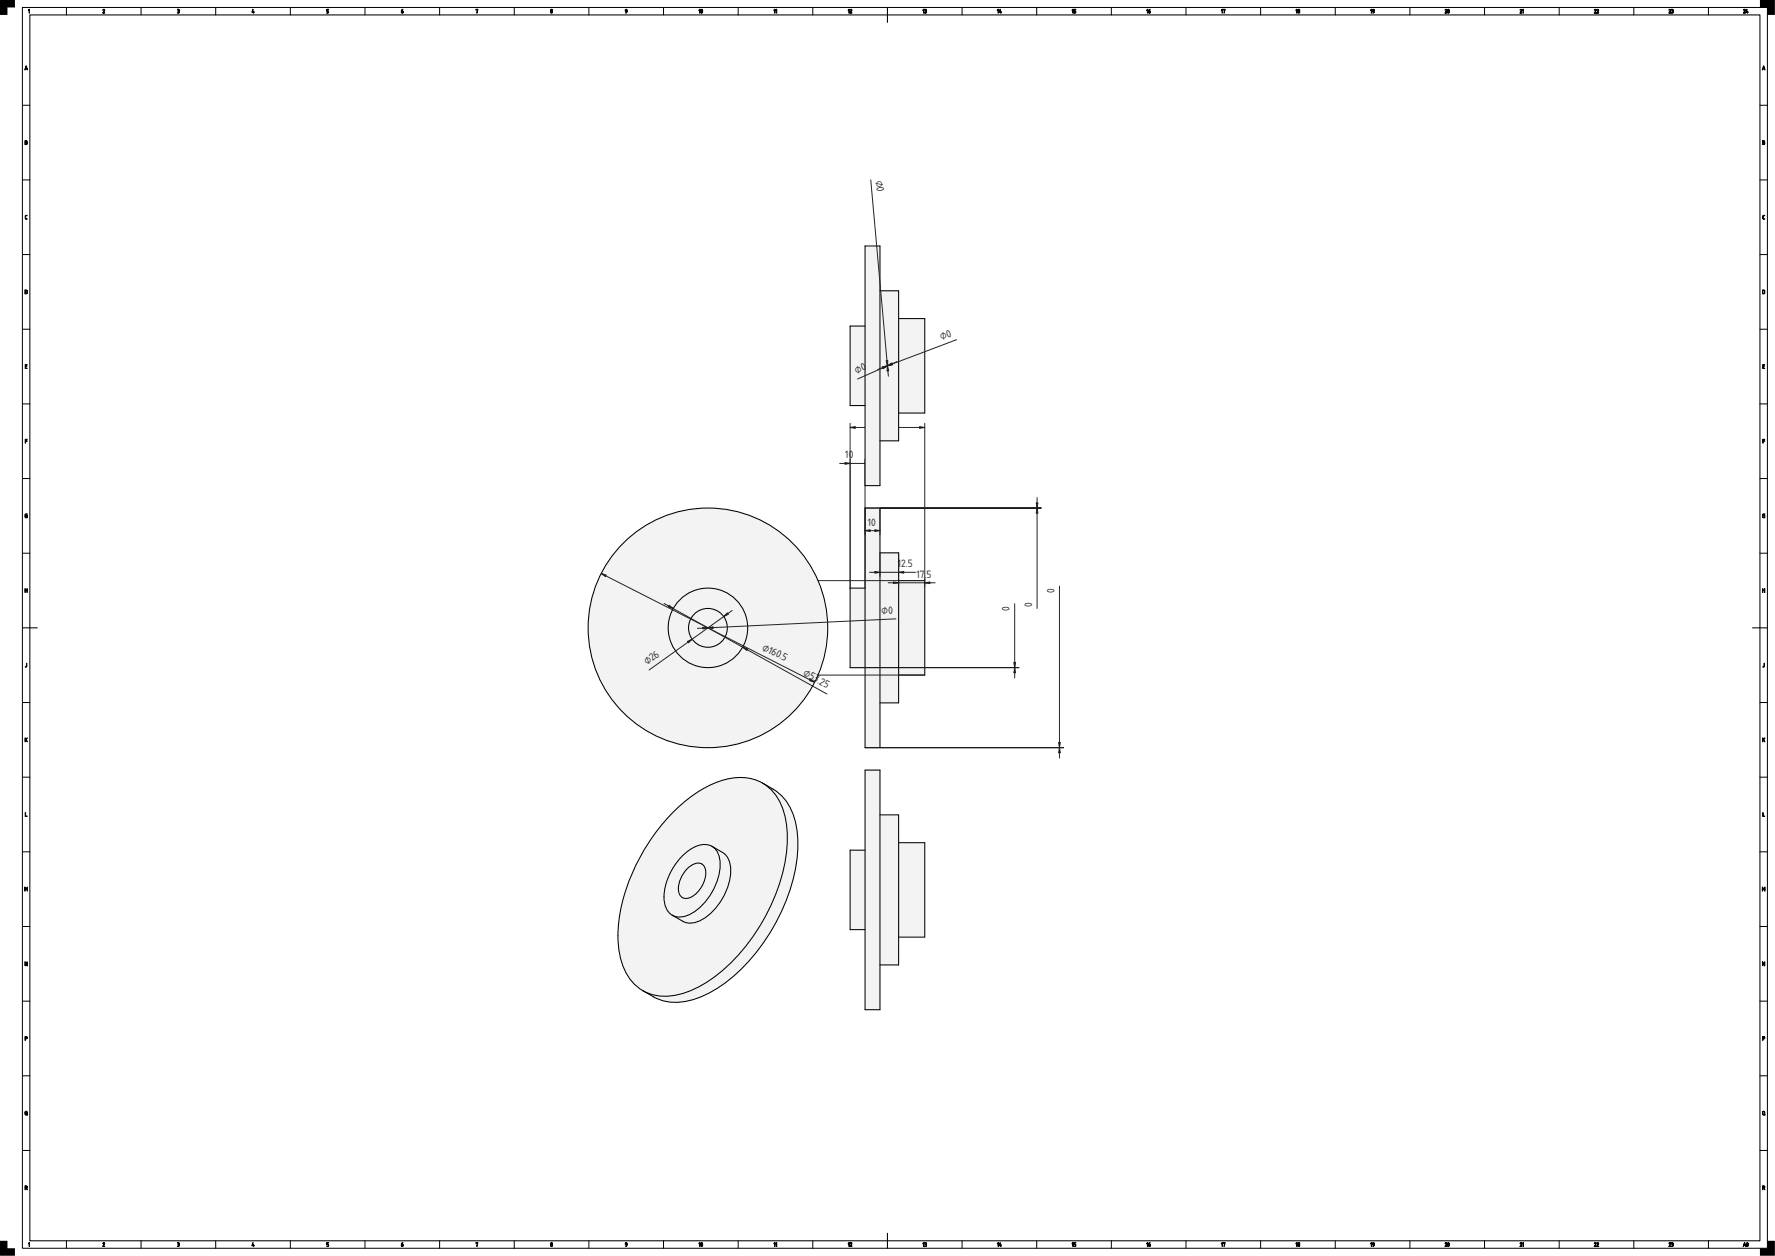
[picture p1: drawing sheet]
<svg xmlns="http://www.w3.org/2000/svg" width="1189mm" height="841mm" viewBox="0 0 1189 841" stroke-linecap="round" stroke-linejoin="round" font-family="sans-serif">
<defs><g id="words">
<g font-size="6.7" fill="#212529">
<text x="587" y="121" transform="rotate(85 587 121)">⌀0</text>
<text x="631" y="228" transform="rotate(-21 631 228)">⌀0</text>
<text x="574" y="250" transform="rotate(-24 574 250)">⌀0</text>
<text x="566" y="307">10</text>
<text x="581" y="352">10</text>
<text x="601" y="380">1</text>
<text x="604" y="380">2.5</text>
<text x="614" y="387">17.</text>
<text x="621" y="387">5</text>
<text x="706" y="397" transform="rotate(-90 706 397)">0</text>
<text x="691" y="407" transform="rotate(-90 691 407)">0</text>
<text x="591" y="411" transform="rotate(-3 591 411)">⌀0</text>
<text x="676" y="409" transform="rotate(-90 676 409)">0</text>
<text x="541" y="428" transform="rotate(-90 541 428)">63.25</text>
<text x="510" y="435" transform="rotate(27 510 435)">⌀160.5</text>
<text x="433" y="445" transform="rotate(-36 433 445)">⌀26</text>
<text x="538" y="452" transform="rotate(29 538 452)">⌀53.25</text>
</g>
</g></defs>
<path d="M20 10h1159v821h-1159zM594 5v10M15 420h10M1174 420h10M594 826v10" fill="none" stroke="#000" stroke-width=".7"/>
<g fill="none" stroke="#000" stroke-width=".67">
<path d="M15 5h1169v831h-1169zM44 5v5M94 5v5M144 5v5M194 5v5M244 5v5M294 5v5M344 5v5M394 5v5M444 5v5M494 5v5M544 5v5"/>
<path d="M644 5v5M694 5v5M744 5v5M794 5v5M844 5v5M894 5v5M944 5v5M994 5v5M1044 5v5M1094 5v5M1144 5v5M15 70h5"/>
<path d="M1179 70h5M15 120h5M1179 120h5M15 170h5M1179 170h5M15 220h5M1179 220h5M15 270h5M1179 270h5M15 320h5M1179 320h5M15 370h5"/>
<path d="M1179 370h5M594 420h.1M15 470h5M1179 470h5M15 520h5M1179 520h5M15 570h5M1179 570h5M15 620h5M1179 620h5M15 670h5M1179 670h5"/>
<path d="M15 720h5M1179 720h5M15 770h5M1179 770h5M44 831v5M94 831v5M144 831v5M194 831v5M244 831v5M294 831v5M344 831v5M394 831v5"/>
<path d="M444 831v5M494 831v5M544 831v5M644 831v5M694 831v5M744 831v5M794 831v5M844 831v5M894 831v5M944 831v5M994 831v5M1044 831v5"/>
<path d="M1094 831v5M1144 831v5"/>
</g>
<g fill="#000" stroke="#000" stroke-width=".67">
<path d="M20 6v3v-2h-1zM69 6l1 1-1 2h1h-1l1-2zM119 6h1v1a1 1 0 0 1 0 1 1 1 0 0 1-1 1 .7 .7 0 0 0 1-1 .7 .7 0 0 0-1-1h1zM169 6v2h1v1l-1-1zM219 6h1h-1v1l1 1v1h-1l1-1-1-1zM319 6h1l-1 3 1-3-1 1zM17 144h1l-1 1v1l1 1-1-1zM1181 144h1l-1 1v1l1 1-1-1zM17 244h1h-1v1h1h-1v1l1 1h-1zM1181 244h1h-1v1h1h-1v1l1 1h-1zM17 294h1h-1v1h1h-1v2zM1181 294h1h-1v1h1h-1v2z"/>
<path d="M17 344h1l-1 1v1h1v-1v2l-1-1zM1181 344h1l-1 1v1h1l-1-1h1v2l-1-1zM17 394v1h1v-1v3v-2h-1v2zM1181 394v1h1v-1v3v-2h-1v2zM18 444v2l-1 1 1-1zM1182 444v2l-1 1v-1zM17 494v1l1-1v1v2l-1-2v2zM1181 494v1l1-1-1 1 1 2-1-2v2zM17 544v2l1 1h-1zM1181 544v2l1 1h-1zM17 594v1l1-1v3v-2l-1 1v-1v2zM1180 594l1 1 1-1v3v-2l-1 1v-1l-1 2z"/>
<path d="M17 644l1 2v-2v3l-1-2v2zM1181 644l1 2v-2v3l-1-2v2zM20 832v3v-3l-1 1zM69 832h1l-1 2 1 1h-1l1-2zM119 832h1v1a1 1 0 0 1 0 1 1 1 0 0 1-1 0 .7 .7 0 0 0 1 0 .7 .7 0 0 0-1-1h1zM169 832v2l1-1v1v1l-1-1zM219 832h1h-1v1l1 1v1h-1l1-1-1-1zM319 832h1l-1 3 1-3-1 1z"/>
<path d="M269 7l1-1-1 1a.8 .8 0 0 1 1 0 1 1 0 0 1 0 2 .8 .8 0 0 1-1-1zM269 8h1z"/>
<path d="M369 8a.5 .5 0 0 0 1 0 .5 .5 0 0 0-1 0zM369 7a.5 .5 0 0 0 1 0 .5 .5 0 0 0-1 0zM369 6h1v1a.9 .9 0 0 1 0 1 .9 .9 0 0 1-1 0z"/>
<path d="M419 6a1.5 1.5 0 0 1 0 3l1-1-1-1zM419 7a.5 .5 0 0 0 1 0 .5 .5 0 0 0-1 0z"/>
<path d="M469 6v3v-2h-1zM470 6v3v-2zM470 6a1.2 1.2 0 0 1 1 1 1.2 1.2 0 0 1-1 2z"/>
<path d="M519 6v3v-2h-1zM520 6v3v-2h-1z"/>
<path d="M569 6v3v-2h-1zM569 6l2 1-1 2h1h-2l1-2z"/>
<path d="M619 6v3v-2h-1zM619 6h1l1 1a1 1 0 0 1 0 1 1.1 1.1 0 0 1-2 1 .7 .7 0 0 0 1-1 .7 .7 0 0 0 0-1z"/>
<path d="M668 6l1 3-1-2zM670 6v2h1l-1 1-1-1z"/>
<path d="M718 6l1 3-1-2zM719 6h2h-1v1l1 1-1 1h-1l1-1-1-1z"/>
<path d="M769 6v3v-2h-1zM770 7v-1v1a.8 .8 0 0 1 1 0 1.1 1.1 0 0 1-1 2 .8 .8 0 0 1-1-1z"/>
<path d="M819 6v3v-2h-1zM819 6h2l-1 3v-3l-1 1z"/>
<path d="M868 6l1 3-1-2zM869 8a.5 .5 0 0 0 1 0 .5 .5 0 0 0-1 0zM870 6l1 1a.9 .9 0 0 1 0 1 1 1 0 0 1-2 0z"/>
<path d="M918 6l1 3-1-2zM919 6h1a1.5 1.5 0 0 1 0 3v-1l-1-1zM919 7a.5 .5 0 0 0 1 0 .5 .5 0 0 0-1 0z"/>
<path d="M968 6l1 1-1 2h1h-1l1-2zM970 6v3l1-2zM970 6a1.2 1.2 0 0 1 1 1 1.2 1.2 0 0 1-1 2z"/>
<path d="M1018 6l1 1-1 2h1h-1l1-2zM1020 6v3v-2z"/>
<path d="M1068 6l1 1-1 2h1h-1l1-2zM1070 6l1 1-1 2h1h-1l1-2z"/>
<path d="M1118 6l1 1-1 2h1h-1l1-2zM1119 6h1l1 1a1 1 0 0 1 0 1 1.1 1.1 0 0 1-2 1 .7 .7 0 0 0 1-1 .7 .7 0 0 0 0-1z"/>
<path d="M1168 6l1 1-1 2h1h-1l1-2zM1170 6v2h1l-1 1-1-1z"/>
<path d="M17 44l1 3v-1l-1 1zM18 45l-1 1h1z"/>
<path d="M1181 44l1 3v-1l-2 1zM1181 45v1h1z"/>
<path d="M17 94l1 1v1v1h-1zM17 96v1l1-1zM17 94v1h1z"/>
<path d="M1181 94l1 1v1v1h-1zM1181 96v1l1-1zM1181 94v1h1z"/>
<path d="M17 194v3l1-1v-1zM17 194l1 1v2h-1z"/>
<path d="M1181 194v3l1-1v-1zM1181 194l1 1v2h-1z"/>
<path d="M17 694v1h1v-1zM17 694h1v1l-1 1v1z"/>
<path d="M1181 694v1h1v-1zM1181 694h1v1l-1 1v1z"/>
<path d="M17 744v2h1v-1zM17 744h1v3l-1-1z"/>
<path d="M1181 744v2l1-1zM1181 744h1v3l-1-1z"/>
<path d="M17 794v1h1v-1zM17 794h1v2v1v-1h-1v1z"/>
<path d="M1181 794v1h1v-1zM1181 794h1v2v1l-1-1v1z"/>
<path d="M269 832h1l-1 1a.8 .8 0 0 1 1 0 .8 .8 0 0 1 0 1 .8 .8 0 0 1-1 0zM269 833v1h1v-1z"/>
<path d="M369 834a.5 .5 0 0 0 1 0 .5 .5 0 0 0-1 0zM369 833a.5 .5 0 0 0 1 0 .5 .5 0 0 0-1 0zM369 832h1v1a.9 .9 0 0 1 0 1 .9 .9 0 0 1-1 0z"/>
<path d="M419 832a1.5 1.5 0 0 1 0 3l1-1-1-1zM419 833a.5 .5 0 0 0 1 0 .5 .5 0 0 0-1 0z"/>
<path d="M469 832v3v-3l-1 1zM470 832v2v-1zM470 832a1.2 1.2 0 0 1 1 1 1.2 1.2 0 0 1-1 1z"/>
<path d="M519 832v3v-3l-1 1zM520 832v3v-3l-1 1z"/>
<path d="M569 832v3v-3l-1 1zM569 832h2l-1 2 1 1h-2l1-2z"/>
<path d="M619 832v3v-3l-1 1zM619 832h1l1 1a1 1 0 0 1 0 1 1 1 0 0 1-2 0 .7 .7 0 0 0 1 0 .7 .7 0 0 0 0-1z"/>
<path d="M668 832l1 3-1-3v1zM670 832v2v-1l1 1-1 1-1-1z"/>
<path d="M718 832l1 3-1-3v1zM719 832h2h-1v1l1 1-1 1h-1l1-1-1-1z"/>
<path d="M769 832v3v-3l-1 1zM770 832v1a.8 .8 0 0 1 1 0 .8 .8 0 0 1-1 1 .8 .8 0 0 1-1 0zM770 833v1v-1z"/>
<path d="M819 832v3v-3l-1 1zM819 832h2l-1 3v-3l-1 1z"/>
<path d="M868 832l1 3-1-3v1zM869 834a.5 .5 0 0 0 1 0 .5 .5 0 0 0-1 0zM870 832l1 1a.9 .9 0 0 1 0 1 1 1 0 0 1-2 0z"/>
<path d="M918 832l1 3-1-3v1zM919 832h1a1.5 1.5 0 0 1 0 3v-1l-1-1zM919 833a.5 .5 0 0 0 1 0 .5 .5 0 0 0-1 0z"/>
<path d="M968 832h1l-1 2 1 1h-1l1-2zM970 832v2l1-1zM970 832a1.2 1.2 0 0 1 1 1 1.2 1.2 0 0 1-1 1z"/>
<path d="M1018 832h1l-1 2 1 1h-1l1-2zM1020 832v3v-3v1z"/>
<path d="M1068 832h1l-1 2 1 1h-1l1-2zM1070 832h1l-1 2 1 1h-1l1-2z"/>
<path d="M1118 832h1l-1 2 1 1h-1l1-2zM1119 832h1l1 1a1 1 0 0 1 0 1 1 1 0 0 1-2 0 .7 .7 0 0 0 1 0 .7 .7 0 0 0 0-1z"/>
<path d="M1168 832l1 3v-1l-1 1zM1168 833v1h1zM1170 832v2l1-1zM1170 832a1.2 1.2 0 0 1 1 1 1.2 1.2 0 0 1-1 1z"/>
</g>
<path d="M0 0h10v5h-5v5h-5zM1179 0h10v10h-5v-5h-5zM0 831h5v5h5v5h-10zM1179 836h5v-5h5v10h-10z" fill="#000"/>
<g fill="#f1f3f5">
<path d="M579 340h10v30h13v19h17v63h-17v19h-13v30h-10v-54h-10v-53h10z" fill-rule="evenodd"/>
<path d="M579 340h10v161h-10z" fill-rule="evenodd"/>
<path d="M589 370h13v101h-13z" fill-rule="evenodd"/>
<path d="M602 389h17v63h-17z" fill-rule="evenodd"/>
<path d="M569 394h10v53h-10z" fill-rule="evenodd"/>
</g>
<path d="M579 340h10v161h-10zM589 370h13v101h-13M579 394h-10v53h10M602 389h17v63h-17" fill="none" stroke="#000" stroke-width=".7"/>
<g fill="none" stroke="#212529" stroke-width=".67">
<path d="M569 283v111M569 286h50M619 283v110M562 310h24M579 308v86M695 333v74M579 355h10M579 340h118M589 340v18M589 370v16M602 370v16M542 389h60"/>
<path d="M545 389v63M582 383h31M595 390h31M602 387v6M710 392v116M680 404v50M542 452h77M569 447h113M579 501h133"/>
</g>
<g fill="#212529" stroke="#212529" stroke-width=".67">
<path d="M579 310h4v1z"/>
<path d="M566 310h3l-3 1z"/>
<path d="M586 355h3l-3 1z"/>
<path d="M579 355h4v1z"/>
<path d="M602 383h3v1z"/>
<path d="M586 383h3l-3 1z"/>
<path d="M619 390h4v1z"/>
<path d="M598 390h4l-4 1z"/>
<path d="M616 286h3l-3 1z"/>
<path d="M569 286h4v1z"/>
<path d="M679 444h1v3z"/>
<path d="M680 447v4h-1z"/>
<path d="M694 337h1v3z"/>
<path d="M695 340v4h-1z"/>
<path d="M709 497h1v4z"/>
<path d="M710 501v3h-1z"/>
<path d="M545 389v3h-1z"/>
<path d="M544 449h1v3z"/>
</g>
<g fill="#f1f3f5">
<circle cx="474" cy="420" r="80"/>
<circle cx="474" cy="420" r="27"/>
<circle cx="474" cy="420" r="13"/>
</g>
<g fill="none" stroke="#000" stroke-width=".7">
<circle cx="474" cy="420" r="80"/>
<circle cx="474" cy="420" r="27"/>
<circle cx="474" cy="420" r="13"/>
</g>
<path d="M403 384l143 73M445 404l109 61M490 409l-55 40M600 414l-133 7" fill="none" stroke="#212529" stroke-width=".67"/>
<g fill="#212529" stroke="#212529" stroke-width=".67">
<path d="M474 420h4v1z"/>
<path d="M471 420h3l-3 1z"/>
<path d="M497 433l4 2-1 1z"/>
<path d="M448 405l3 2-3-1z"/>
<path d="M543 455l3 2-4-1z"/>
<path d="M403 384l3 1v1z"/>
<path d="M460 430l4-2-3 2z"/>
<path d="M487 410l1 1-3 2z"/>
</g>
<g fill="#f1f3f5">
<path d="M579 165h10v30h13v18h17v64h-17v18h-13v30h-10v-53h-10v-54h10z" fill-rule="evenodd"/>
<path d="M579 165h10v160h-10z" fill-rule="evenodd"/>
<path d="M589 195h13v100h-13z" fill-rule="evenodd"/>
<path d="M602 213h17v64h-17z" fill-rule="evenodd"/>
<path d="M569 218h10v54h-10z" fill-rule="evenodd"/>
</g>
<path d="M579 165h10v160h-10zM589 195h13v100h-13M579 218h-10v54h10M602 213h17v64h-17" fill="none" stroke="#000" stroke-width=".7"/>
<path d="M583 120l12 132M641 227l-53 20M601 242l-27 12" fill="none" stroke="#212529" stroke-width=".67"/>
<g fill="#212529" stroke="#212529" stroke-width=".67">
<path d="M591 246l3-1-3 2z"/>
<path d="M594 245l3-2 1 1z"/>
<path d="M593 242l2-1-1 4z"/>
<path d="M594 245l1 3h-1z"/>
</g>
<g fill="#f1f3f5">
<path d="M579 516h10v30h13v18h17v64h-17v18h-13v30h-10v-53h-10v-54h10z" fill-rule="evenodd"/>
<path d="M579 516h10v160h-10z" fill-rule="evenodd"/>
<path d="M589 546h13v100h-13z" fill-rule="evenodd"/>
<path d="M602 564h17v64h-17z" fill-rule="evenodd"/>
<path d="M569 569h10v54h-10z" fill-rule="evenodd"/>
</g>
<path d="M579 516h10v160h-10zM589 546h13v100h-13M579 569h-10v54h10M602 564h17v64h-17" fill="none" stroke="#000" stroke-width=".7"/>
<g fill="#f1f3f5">
<path d="M452 543a69 69 0 0 1 43-22h7a39 39 0 0 1 31 29 95 95 0 0 1-10 61 114 114 0 0 1-53 56 38 38 0 0 1-41-5 40 40 0 0 1-15-33 124 124 0 0 1 35-83z" fill-rule="evenodd"/>
<path d="M452 543a69 69 0 0 1 43-22 30 30 0 0 1 31 25 95 95 0 0 1-10 61 114 114 0 0 1-53 56 36 36 0 0 1-34-1 40 40 0 0 1-15-33 124 124 0 0 1 35-83z" fill-rule="evenodd"/>
<path d="M458 573a17 17 0 0 1 19-6l7 4a16 16 0 0 1 5 17 39 39 0 0 1-24 30h-4l-2-1-9-4a17 17 0 0 1-5-19l4-10a44 44 0 0 1 9-11z" fill-rule="evenodd"/>
<path d="M511 524a38 38 0 0 1 23 37 120 120 0 0 1-28 78 86 86 0 0 1-46 31 35 35 0 0 1-29-7 36 36 0 0 0 32 0 115 115 0 0 0 55-60 93 93 0 0 0 8-57 33 33 0 0 0-15-22z" fill-rule="evenodd"/>
<path d="M458 573a17 17 0 0 1 19-6 16 16 0 0 1 5 16 39 39 0 0 1-24 31 11 11 0 0 1-13-12 41 41 0 0 1 13-29z" fill-rule="evenodd"/>
<path d="M477 567l7 4a16 16 0 0 1 5 17 39 39 0 0 1-24 30h-4l-2-1-9-4a16 16 0 0 0 17-4 39 39 0 0 0 15-36l-2-4z" fill-rule="evenodd"/>
<path d="M460 582a8 8 0 0 1 11-2 16 16 0 0 1-5 18 7 7 0 0 1-10 2 15 15 0 0 1 3-17z" fill-rule="evenodd"/>
</g>
<path d="M511 524a38 38 0 0 1 23 37 120 120 0 0 1-28 78 86 86 0 0 1-46 31 35 35 0 0 1-29-7M511 524a37 37 0 0 0-35 1 115 115 0 0 0-51 56 96 96 0 0 0-10 60 34 34 0 0 0 16 22M511 524a36 36 0 0 1 16 29 115 115 0 0 1-25 78 93 93 0 0 1-46 35 33 33 0 0 1-25-3M477 567l7 4a16 16 0 0 1 5 17 39 39 0 0 1-24 30h-4l-2-1-9-4M477 567a16 16 0 0 0-18 4 39 39 0 0 0-14 35 11 11 0 0 0 5 7M477 567a16 16 0 0 1 5 16 39 39 0 0 1-24 31h-4l-4-1M460 582a8 8 0 0 1 11-2 16 16 0 0 1-5 18 7 7 0 0 1-10 2 15 15 0 0 1 3-17z" fill="none" stroke="#000" stroke-width=".7"/>
<use href="#words"/>
</svg>
